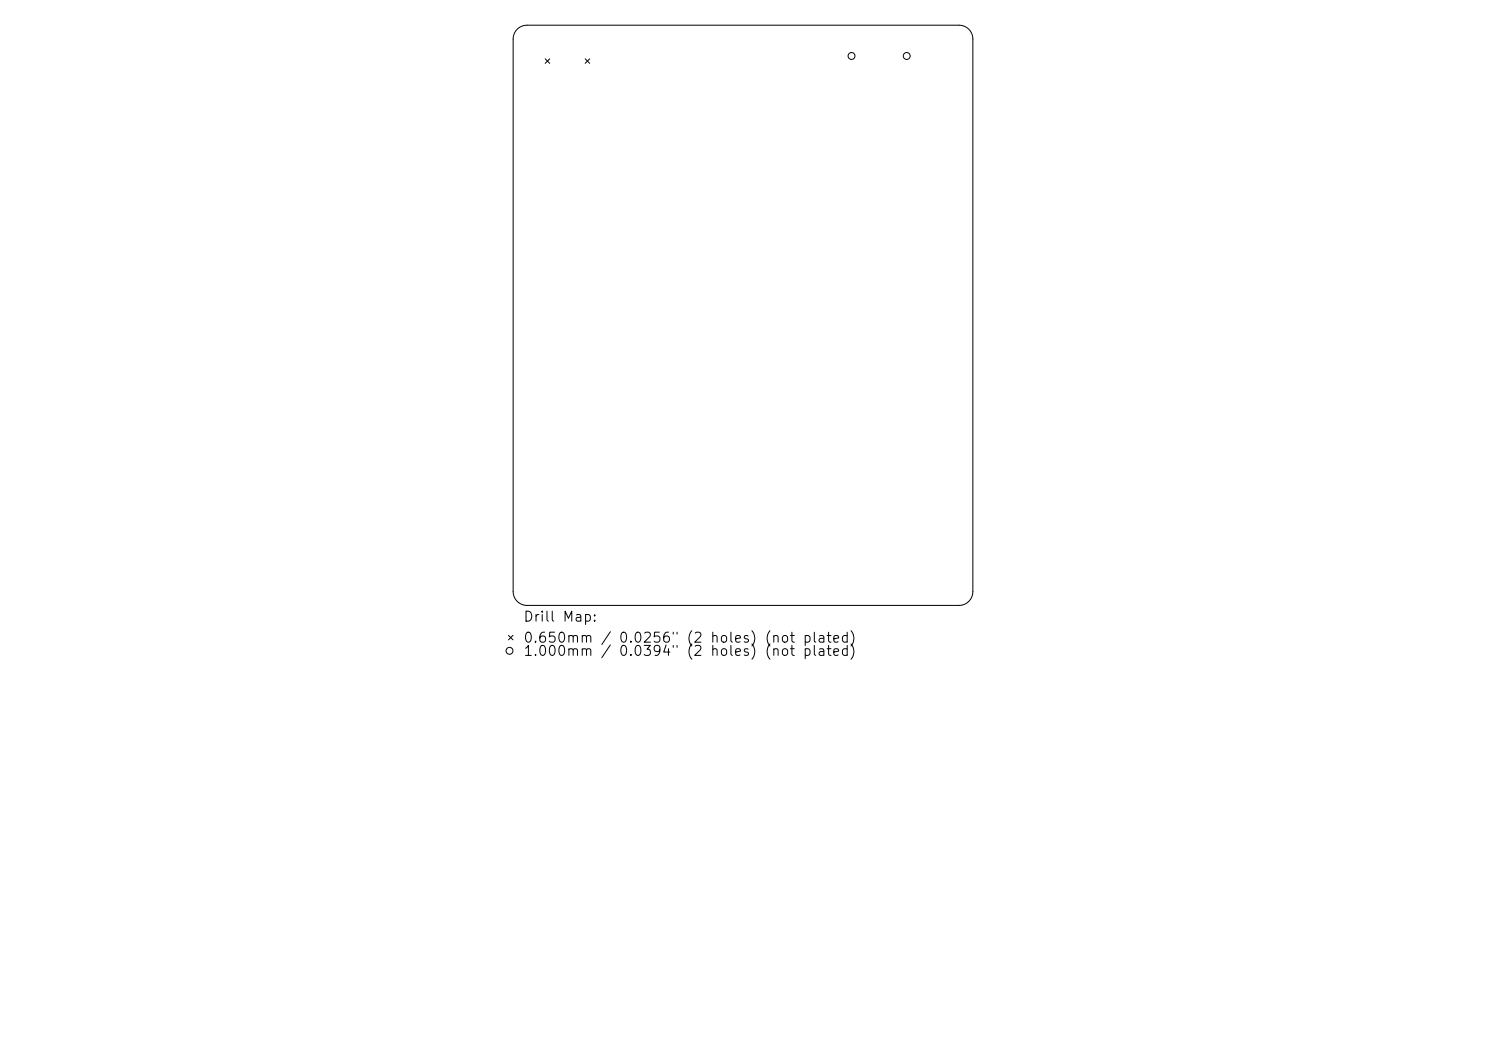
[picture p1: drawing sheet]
<svg xmlns="http://www.w3.org/2000/svg" width="297mm" height="210mm" viewBox="0 0 297 210" stroke-linecap="round" stroke-linejoin="round" font-family="sans-serif">
<defs><g id="words">
<g font-size="2">
<text x="104.5" y="124.7">Drill Map:</text>
<text x="104.5" y="128.9">0.650mm / 0.0256&quot; (2 holes) (not plated)</text>
<text x="104.5" y="131.6">1.000mm / 0.0394&quot; (2 holes) (not plated)</text>
</g>
</g></defs>
<g fill="none" stroke="#000" stroke-width=".2">
<path d="M103.4 5.8a2.77 2.77 0 0 1 1.9-.8h86.4a2.76 2.76 0 0 1 2.7 2.8v110.4a2.76 2.76 0 0 1-2.7 2.8h-86.4a2.76 2.76 0 0 1-2.7-2.8v-110.4a2.76 2.76 0 0 1 .8-2zM109 11.8l.9 .9M109.9 11.8l-.9 .9M117 11.8l.9 .9M117.9 11.8l-.9 .9M101.6 127l.9 .9M102.5 127l-.9 .9"/>
<circle cx="170.2" cy="11.2" r=".69"/>
<circle cx="181.2" cy="11.2" r=".69"/>
<circle cx="101.8" cy="130" r=".69"/>
</g>
<use href="#words"/>
</svg>
